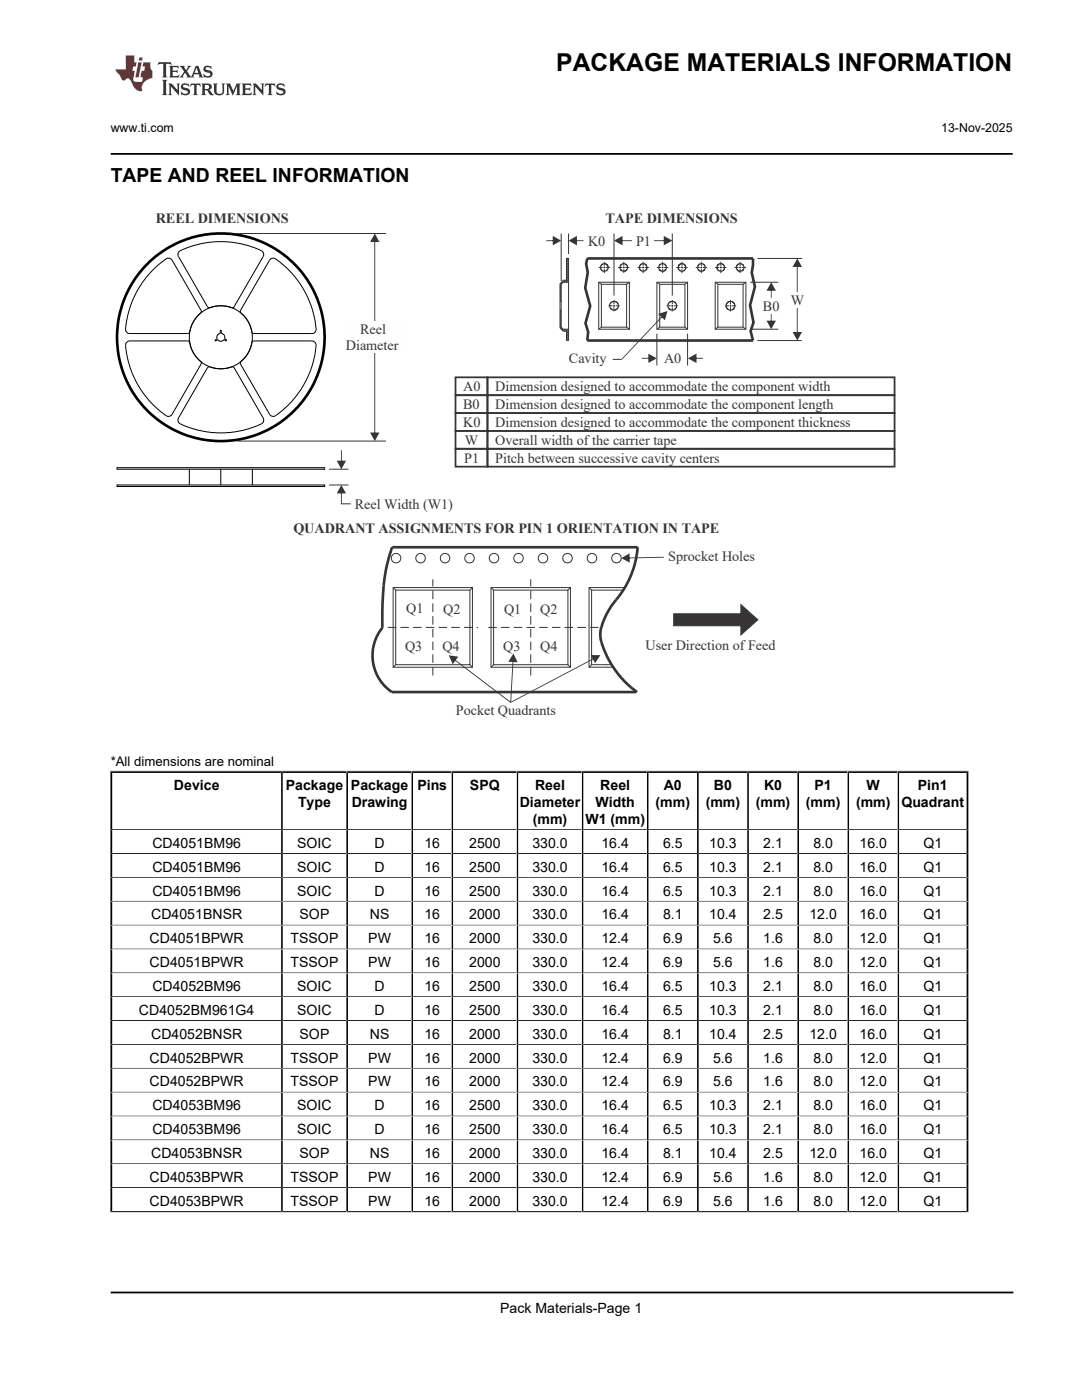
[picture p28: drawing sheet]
<svg xmlns="http://www.w3.org/2000/svg" width="216mm" height="279mm" viewBox="0 0 216 279" stroke-linecap="round" stroke-linejoin="round" font-family="sans-serif">
<defs><g id="words">
<text font-size="4.9" x="111" y="14.2">PACKAGE MATERIALS INFORMATION</text>
<text font-size="3.9" x="22.1" y="36.3">TAPE AND REEL INFORMATION</text>
<g font-size="2.8" fill="#373435">
<text x="31.1" y="44.6">REEL DIMENSIONS</text>
<text x="120.8" y="44.6">TAPE DIMENSIONS</text>
<text x="117.3" y="49">K0</text>
<text x="126.9" y="49">P1</text>
<text x="152.2" y="62">B0</text>
<text x="157.8" y="60.8">W</text>
<text x="69" y="69.9">Diameter</text>
<text x="71.9" y="66.7">Reel</text>
<text x="113.5" y="72.5">Cavity</text>
<text x="132.5" y="72.5">A0</text>
<text x="92.4" y="78.1">A0</text>
<text x="92.4" y="81.7">B0</text>
<text x="98.8" y="81.7">Dimension designed to accommodate the component length</text>
<text x="98.8" y="78.1">Dimension designed to accommodate the component width</text>
<text x="92.4" y="85.2">K0</text>
<text x="92.7" y="88.8">W</text>
<text x="98.8" y="85.2">Dimension designed to accommodate the component thickness</text>
<text x="98.8" y="88.7">Overall width of the carrier tape</text>
<text x="92.6" y="92.4">P1</text>
<text x="98.8" y="92.4">Pitch between successive cavity centers</text>
<text x="70.8" y="101.5">Reel Width (W1)</text>
<text x="58.5" y="106.3">QUADRANT ASSIGNMENTS FOR PIN 1 ORIENTATION IN TAPE</text>
<text x="133.3" y="112">Sprocket Holes</text>
<text x="81" y="122.4">Q1</text>
<text x="88.5" y="122.4">Q2</text>
<text x="100.6" y="122.4">Q1</text>
<text x="107.8" y="122.4">Q2</text>
<text x="80.8" y="129.9">Q3</text>
<text x="88.3" y="129.9">Q4</text>
<text x="100.4" y="129.9">Q3</text>
<text x="107.8" y="129.9">Q4</text>
<text x="128.8" y="129.7">User Direction of Feed</text>
<text x="91" y="142.7">Pocket Quadrants</text>
</g>
<g font-size="2.8">
<text x="34.7" y="157.7">Device</text>
<text x="57" y="157.7">Package</text>
<text x="59.5" y="161.1">Type</text>
<text x="70" y="157.7">Package</text>
<text x="70.2" y="161.1">Drawing</text>
<text x="83.3" y="157.7">Pins</text>
<text x="93.8" y="157.7">SPQ</text>
<text x="103.7" y="161.1">Diameter</text>
<text x="106.8" y="157.7">Reel</text>
<text x="118.8" y="161.1">Width</text>
<text x="119.8" y="157.7">Reel</text>
<text x="130.8" y="161.1">(mm)</text>
<text x="132.5" y="157.7">A0</text>
<text x="140.8" y="161.1">(mm)</text>
<text x="142.5" y="157.7">B0</text>
<text x="150.8" y="161.1">(mm)</text>
<text x="152.5" y="157.7">K0</text>
<text x="160.8" y="161.1">(mm)</text>
<text x="162.5" y="157.7">P1</text>
<text x="170.8" y="161.1">(mm)</text>
<text x="172.9" y="157.7">W</text>
<text x="179.9" y="161.1">Quadrant</text>
<text x="183.2" y="157.7">Pin1</text>
<text x="106.3" y="164.5">(mm)</text>
<text x="116.8" y="164.5">W1 (mm)</text>
<text x="30.4" y="169.2">CD4051BM96</text>
<text x="30.4" y="174">CD4051BM96</text>
<text x="59.3" y="169.2">SOIC</text>
<text x="59.3" y="174">SOIC</text>
<text x="74.7" y="169.2">D</text>
<text x="74.7" y="174">D</text>
<text x="84.7" y="169.2">16</text>
<text x="84.7" y="174">16</text>
<text x="93.6" y="169.2">2500</text>
<text x="93.6" y="174">2500</text>
<text x="106.2" y="169.2">330.0</text>
<text x="106.2" y="174">330.0</text>
<text x="120" y="169.2">16.4</text>
<text x="120" y="174">16.4</text>
<text x="132.3" y="169.2">6.5</text>
<text x="132.3" y="174">6.5</text>
<text x="141.5" y="169.2">10.3</text>
<text x="141.5" y="174">10.3</text>
<text x="152.3" y="169.2">2.1</text>
<text x="152.3" y="174">2.1</text>
<text x="162.3" y="169.2">8.0</text>
<text x="162.3" y="174">8.0</text>
<text x="171.5" y="169.2">16.0</text>
<text x="171.5" y="174">16.0</text>
<text x="184.3" y="169.2">Q1</text>
<text x="184.3" y="174">Q1</text>
<text x="30.4" y="178.7">CD4051BM96</text>
<text x="59.3" y="178.7">SOIC</text>
<text x="74.7" y="178.7">D</text>
<text x="84.7" y="178.7">16</text>
<text x="93.6" y="178.7">2500</text>
<text x="106.2" y="178.7">330.0</text>
<text x="120" y="178.7">16.4</text>
<text x="132.3" y="178.7">6.5</text>
<text x="141.5" y="178.7">10.3</text>
<text x="152.3" y="178.7">2.1</text>
<text x="162.3" y="178.7">8.0</text>
<text x="171.5" y="178.7">16.0</text>
<text x="184.3" y="178.7">Q1</text>
<text x="30.2" y="183.5">CD4051BNSR</text>
<text x="59.8" y="183.5">SOP</text>
<text x="73.8" y="183.5">NS</text>
<text x="84.7" y="183.5">16</text>
<text x="93.6" y="183.5">2000</text>
<text x="106.2" y="183.5">330.0</text>
<text x="120" y="183.5">16.4</text>
<text x="132.3" y="183.5">8.1</text>
<text x="141.5" y="183.5">10.4</text>
<text x="152.3" y="183.5">2.5</text>
<text x="161.5" y="183.5">12.0</text>
<text x="171.5" y="183.5">16.0</text>
<text x="184.3" y="183.5">Q1</text>
<text x="29.9" y="188.2">CD4051BPWR</text>
<text x="58" y="188.2">TSSOP</text>
<text x="73.5" y="188.2">PW</text>
<text x="84.7" y="188.2">16</text>
<text x="93.6" y="188.2">2000</text>
<text x="106.2" y="188.2">330.0</text>
<text x="120" y="188.2">12.4</text>
<text x="132.3" y="188.2">6.9</text>
<text x="142.3" y="188.2">5.6</text>
<text x="152.3" y="188.2">1.6</text>
<text x="162.3" y="188.2">8.0</text>
<text x="171.5" y="188.2">12.0</text>
<text x="184.3" y="188.2">Q1</text>
<text x="29.9" y="193">CD4051BPWR</text>
<text x="30.4" y="197.8">CD4052BM96</text>
<text x="58" y="193">TSSOP</text>
<text x="59.3" y="197.8">SOIC</text>
<text x="73.5" y="193">PW</text>
<text x="74.7" y="197.8">D</text>
<text x="84.7" y="193">16</text>
<text x="84.7" y="197.8">16</text>
<text x="93.6" y="193">2000</text>
<text x="93.6" y="197.8">2500</text>
<text x="106.2" y="193">330.0</text>
<text x="106.2" y="197.8">330.0</text>
<text x="120" y="193">12.4</text>
<text x="120" y="197.8">16.4</text>
<text x="132.3" y="193">6.9</text>
<text x="132.3" y="197.8">6.5</text>
<text x="141.5" y="197.8">10.3</text>
<text x="142.3" y="193">5.6</text>
<text x="152.3" y="193">1.6</text>
<text x="152.3" y="197.8">2.1</text>
<text x="162.3" y="193">8.0</text>
<text x="162.3" y="197.8">8.0</text>
<text x="171.5" y="193">12.0</text>
<text x="171.5" y="197.8">16.0</text>
<text x="184.3" y="193">Q1</text>
<text x="184.3" y="197.8">Q1</text>
<text x="27.7" y="202.5">CD4052BM961G4</text>
<text x="59.3" y="202.5">SOIC</text>
<text x="74.7" y="202.5">D</text>
<text x="84.7" y="202.5">16</text>
<text x="93.6" y="202.5">2500</text>
<text x="106.2" y="202.5">330.0</text>
<text x="120" y="202.5">16.4</text>
<text x="132.3" y="202.5">6.5</text>
<text x="141.5" y="202.5">10.3</text>
<text x="152.3" y="202.5">2.1</text>
<text x="162.3" y="202.5">8.0</text>
<text x="171.5" y="202.5">16.0</text>
<text x="184.3" y="202.5">Q1</text>
<text x="30.2" y="207.3">CD4052BNSR</text>
<text x="59.8" y="207.3">SOP</text>
<text x="73.8" y="207.3">NS</text>
<text x="84.7" y="207.3">16</text>
<text x="93.6" y="207.3">2000</text>
<text x="106.2" y="207.3">330.0</text>
<text x="120" y="207.3">16.4</text>
<text x="132.3" y="207.3">8.1</text>
<text x="141.5" y="207.3">10.4</text>
<text x="152.3" y="207.3">2.5</text>
<text x="161.5" y="207.3">12.0</text>
<text x="171.5" y="207.3">16.0</text>
<text x="184.3" y="207.3">Q1</text>
<text x="29.9" y="212.1">CD4052BPWR</text>
<text x="58" y="212.1">TSSOP</text>
<text x="73.5" y="212.1">PW</text>
<text x="84.7" y="212.1">16</text>
<text x="93.6" y="212.1">2000</text>
<text x="106.2" y="212.1">330.0</text>
<text x="120" y="212.1">12.4</text>
<text x="132.3" y="212.1">6.9</text>
<text x="142.3" y="212.1">5.6</text>
<text x="152.3" y="212.1">1.6</text>
<text x="162.3" y="212.1">8.0</text>
<text x="171.5" y="212.1">12.0</text>
<text x="184.3" y="212.1">Q1</text>
<text x="29.9" y="216.8">CD4052BPWR</text>
<text x="30.4" y="221.6">CD4053BM96</text>
<text x="58" y="216.8">TSSOP</text>
<text x="59.3" y="221.6">SOIC</text>
<text x="73.5" y="216.8">PW</text>
<text x="74.7" y="221.6">D</text>
<text x="84.7" y="216.8">16</text>
<text x="84.7" y="221.6">16</text>
<text x="93.6" y="216.8">2000</text>
<text x="93.6" y="221.6">2500</text>
<text x="106.2" y="216.8">330.0</text>
<text x="106.2" y="221.6">330.0</text>
<text x="120" y="216.8">12.4</text>
<text x="120" y="221.6">16.4</text>
<text x="132.3" y="216.8">6.9</text>
<text x="132.3" y="221.6">6.5</text>
<text x="141.5" y="221.6">10.3</text>
<text x="142.3" y="216.8">5.6</text>
<text x="152.3" y="216.8">1.6</text>
<text x="152.3" y="221.6">2.1</text>
<text x="162.3" y="216.8">8.0</text>
<text x="162.3" y="221.6">8.0</text>
<text x="171.5" y="216.8">12.0</text>
<text x="171.5" y="221.6">16.0</text>
<text x="184.3" y="216.8">Q1</text>
<text x="184.3" y="221.6">Q1</text>
<text x="30.4" y="226.3">CD4053BM96</text>
<text x="59.3" y="226.3">SOIC</text>
<text x="74.7" y="226.3">D</text>
<text x="84.7" y="226.3">16</text>
<text x="93.6" y="226.3">2500</text>
<text x="106.2" y="226.3">330.0</text>
<text x="120" y="226.3">16.4</text>
<text x="132.3" y="226.3">6.5</text>
<text x="141.5" y="226.3">10.3</text>
<text x="152.3" y="226.3">2.1</text>
<text x="162.3" y="226.3">8.0</text>
<text x="171.5" y="226.3">16.0</text>
<text x="184.3" y="226.3">Q1</text>
<text x="30.2" y="231.1">CD4053BNSR</text>
<text x="59.8" y="231.1">SOP</text>
<text x="73.8" y="231.1">NS</text>
<text x="84.7" y="231.1">16</text>
<text x="93.6" y="231.1">2000</text>
<text x="106.2" y="231.1">330.0</text>
<text x="120" y="231.1">16.4</text>
<text x="132.3" y="231.1">8.1</text>
<text x="141.5" y="231.1">10.4</text>
<text x="152.3" y="231.1">2.5</text>
<text x="161.5" y="231.1">12.0</text>
<text x="171.5" y="231.1">16.0</text>
<text x="184.3" y="231.1">Q1</text>
<text x="29.9" y="235.9">CD4053BPWR</text>
<text x="58" y="235.9">TSSOP</text>
<text x="73.5" y="235.9">PW</text>
<text x="84.7" y="235.9">16</text>
<text x="93.6" y="235.9">2000</text>
<text x="106.2" y="235.9">330.0</text>
<text x="120" y="235.9">12.4</text>
<text x="132.3" y="235.9">6.9</text>
<text x="142.3" y="235.9">5.6</text>
<text x="152.3" y="235.9">1.6</text>
<text x="162.3" y="235.9">8.0</text>
<text x="171.5" y="235.9">12.0</text>
<text x="184.3" y="235.9">Q1</text>
<text x="29.9" y="240.6">CD4053BPWR</text>
<text x="58" y="240.6">TSSOP</text>
<text x="73.5" y="240.6">PW</text>
<text x="84.7" y="240.6">16</text>
<text x="93.6" y="240.6">2000</text>
<text x="106.2" y="240.6">330.0</text>
<text x="120" y="240.6">12.4</text>
<text x="132.3" y="240.6">6.9</text>
<text x="142.3" y="240.6">5.6</text>
<text x="152.3" y="240.6">1.6</text>
<text x="162.3" y="240.6">8.0</text>
<text x="171.5" y="240.6">12.0</text>
<text x="184.3" y="240.6">Q1</text>
<text x="99.8" y="262">Pack Materials-Page 1</text>
</g>
<text font-size="2.6" x="22.1" y="152.9">*All dimensions are nominal</text>
<g font-size="2.5">
<text x="22.1" y="26.4">www.ti.com</text>
<text x="187.8" y="26.4">13-Nov-2025</text>
</g>
</g></defs>
<path d="M31.6 12.4l-.1 .6 .6-.3 .4 .1 .1 .1v2.2l-.2 .4h1l-.3-.4v-2.2l.1-.1 .5-.1 .5 .3-.1-.6zM33.7 13.1l.3 .4v1.6l-.3 .4h1.9l.2-.6a1.14 1.14 0 0 1-1.3 .3v-.8h.7l.2 .2v-.7l-.2 .2h-.7v-.5l.1-.2a.99 .99 0 0 1 1.1 .3l-.1-.6zM35.8 13.1l.9 1.2-.9 1.2h.9l-.2-.3 .4-.7 .5 .8-.2 .2h1.6l-.2-.3 .1-.4h1l.1 .4-.2 .3h1l-.3-.4-.7-2h-.5l-1 2.2-.8-1.1 .9-1.1h-.8l.1 .2-.4 .7-.4-.7 .2-.2zM39.2 13.5l.4 1h-.8zM40.8 13.3a.66 .66 0 0 0-.2 .7 .66 .66 0 0 0 .6 .4l.6 .2 .1 .4a.97 .97 0 0 1-1.3-.3l.1 .8 .1-.1a1.15 1.15 0 0 0 1.6-.6 1.16 1.16 0 0 0-1.3-.9v-.4a1.1 1.1 0 0 1 1.2 .2l-.2-.6-.2 .1-.5-.1zM32.3 15.9l.3 .4v2.3l-.3 .4h1.1l-.3-.4v-2.3l.3-.4zM33.6 16.7l.2 .4v1.5l-.2 .4h.7l-.2-.4v-1.3l1.6 1.7v-1.9l.2-.4h-.7l.2 .2v1.1l-1.1-1.3zM36.3 16.8a.66 .66 0 0 0-.2 .7 .66 .66 0 0 0 .6 .5l.6 .1 .1 .5a.97 .97 0 0 1-1.3-.4l.1 .8 .1-.1a1.16 1.16 0 0 0 1.6-.6 1.16 1.16 0 0 0-1.3-.9v-.3a1.09 1.09 0 0 1 1.2 .2l-.2-.6-.2 .1-.5-.2zM38.1 16.7l-.1 .6a.63 .63 0 0 1 .7-.3v1.6l-.2 .4h1l-.3-.4 .1-1.6a.66 .66 0 0 1 .7 .3l-.1-.6zM40.1 16.7l.3 .4v1.5l-.3 .4h1l-.2-.2v-.8l.4 .1 .2 .1a.78 .78 0 0 0 1.2 .7l-1-1a.62 .62 0 0 0 .6-.5 .62 .62 0 0 0-.6-.7zM40.9 17h.1a.47 .47 0 0 1 .6 0 .47 .47 0 0 1 .1 .6l-.2 .1-.6 .1zM42.5 16.7l.2 .2a2.3 2.3 0 0 0 .3 2 1.03 1.03 0 0 0 1.7-.7v-1.3l.2-.2h-.7l.2 .4v1.1a.6 .6 0 0 1-.6 .5 .6 .6 0 0 1-.6-.5v-1.3l.2-.2zM45.1 16.7l.2 .4v1.5l-.2 .4h.7l-.2-.4v-1.4l.8 1.8 .9-1.8v1.4l-.2 .4h.9l-.2-.4v-1.5l.2-.4h-.8l-.6 1.5-.7-1.5zM48.2 16.7l.2 .4v1.5l-.2 .4h1.9l.2-.6a1.14 1.14 0 0 1-1.3 .3l-.1-.8h.6l.4 .2v-.7l-.2 .2h-.8v-.5l.2-.1a1.02 1.02 0 0 1 1.1 .2l-.2-.5zM50.4 16.7l.2 .4v1.5l-.2 .4h.8l-.3-.4v-1.3l1.7 1.7v-1.9l.2-.4h-.8l.2 .2v1.1l-1.1-1.3zM53 16.7l-.1 .6a.63 .63 0 0 1 .7-.3v1.6l-.2 .4h1l-.3-.4 .1-1.6a.66 .66 0 0 1 .7 .3l-.1-.6zM55.4 16.8a.66 .66 0 0 0-.2 .7 .66 .66 0 0 0 .6 .5l.6 .1 .1 .5a1.14 1.14 0 0 1-1.4-.3l.2 .7 .1-.1a.93 .93 0 0 0 1.1 .1 .93 .93 0 0 0 .4-1l-.3-.3-.9-.3-.1-.3a1.14 1.14 0 0 1 1.2 .2l-.1-.6-.2 .1-.5-.2z" fill-rule="evenodd" fill="#373435"/>
<path d="M25.1 11v2.8h-2.1l.1 .4 .9 1a.93 .93 0 0 0 .9 .8 .6 .6 0 0 1 .6-.3 .6 .6 0 0 1 .5 .3l.4 .8a1.58 1.58 0 0 0 2 1.3 1.62 1.62 0 0 1 1.1-2.2l.9-.3v-1.5a1.56 1.56 0 0 1-.4-1.7h-1.4l-.2 .9h.5l-.2 .8h-.5l-.2 1.1v.2l.5 .1-.2 .8h-.6a.74 .74 0 0 1-1.1-.6l.3-1.6h-.5l.2-.8h.5l.2-.9h-.5v-1.4zM27.6 12.4l-.6 3.1h.7l.6-3.1zM27.8 11.4l-.1 .7h.6l.2-.7z" fill-rule="evenodd" fill="#ed3237"/>
<path d="M22.1 30.7h180" fill="none" stroke="#000" stroke-width=".35"/>
<path d="M90.9 75.3h6.4v3.6h-6.4zM90.9 78.9h6.4v3.5h-6.4zM90.9 82.4h6.4v3.6h-6.4z" fill="none" stroke="#373435" stroke-width=".35"/>
<path d="M73.8 86.3h1.9l-.9 1.7zM74.7 48.2h.2v38.3h-.2zM74.8 46.6l.9 1.7h-1.9z" fill="#373435"/>
<circle cx="44.1" cy="67.3" r="20.7" fill="none" stroke="#000" stroke-width=".53"/>
<g fill="none" stroke="#000" stroke-width=".2">
<path d="M30.9 53.5l2.4-1.9h.6l.5 .3 5.7 10.1v.4l-1.3 1.4a5.4 5.4 0 0 0-.9 2.4l-.3 .4h-11.7a.89 .89 0 0 1-.8-.8 18.5 18.5 0 0 1 1.2-5.5l.9-2 1.1-1.8 1.1-1.4zM35.8 50.1l.2-.1a19.5 19.5 0 0 1 7.4-1.8l1.6 .1a16.2 16.2 0 0 1 7.4 2l.2 .4-.1 .5-5.8 10.1-.4 .1-1.9-.4-1.9 .2a.78 .78 0 0 1-1.1 .1l-5.8-10.1a.84 .84 0 0 1 .2-1.1zM53.9 51.8l.3-.2 .5-.1 .7 .5a18.6 18.6 0 0 1 7.6 14l-.2 .4-.4 .2h-11.8l-.3-.3-.7-1.9-.8-1.3-.8-.7-.1-.3zM25.3 68.3l.5-.3 11.7 .1a.77 .77 0 0 1 .5 .9l.6 1.5 1.5 1.7 .1 .4-5.9 10.1-.6 .4-.6-.2-1.6-1.3-1.5-1.4a18.1 18.1 0 0 1-4.9-11.7zM41.4 73.4l.5-.2 1 .3 1.4 .1 2-.4 .4 .1 5.8 10.1 .1 .6-.3 .5-1.9 .8-2.3 .6a19.1 19.1 0 0 1-12.1-1.3l-.1-.1a.88 .88 0 0 1-.3-1.1zM44 66.1l.1-.1 .1 .5 .5 .3 .2 .5-.1 .3 .4 .3-.1 .1-.4-.2-.4 .3-.6-.1-.3-.2-.5 .2 .4-.4v-.4l.1-.4 .6-.3zM50.3 68.2l.3-.2h11.6a.87 .87 0 0 1 .9 1l-.2 1.3a18.7 18.7 0 0 1-8.3 12.8l-.5-.1-.3-.2-5.8-10.2a.74 .74 0 0 1 .6-.9l1.1-1.6zM23.4 96.8h41.4v.3h-41.4zM23.4 93.3h41.4v.3h-41.4zM37.8 93.6v3.2M44.1 93.6v3.2M50.4 93.6v3.2"/>
<circle cx="44.1" cy="67.3" r="6.3"/>
</g>
<path d="M47.1 46.6h29.9M47.4 88h29.6M65.7 93.6h3.8M65.7 96.8h3.8" fill="none" stroke="#373435" stroke-width=".2"/>
<path d="M68.1 96.8l.9 1.7h-1.8zM68 98.3h.2v2.3h-.2z" fill="#373435"/>
<path d="M68.1 100.6h1.8" fill="none" stroke="#373435" stroke-width=".2"/>
<path d="M97.3 78.9h81.2v3.5h-81.2zM97.3 75.3h81.2v3.6h-81.2zM90.9 86h6.4v3.6h-6.4zM90.9 89.6h6.4v3.5h-6.4zM97.3 82.4h81.2v3.6h-81.2zM97.3 86h81.2v3.6h-81.2zM97.3 89.6h81.2v3.5h-81.2z" fill="none" stroke="#373435" stroke-width=".35"/>
<g fill="#373435">
<path d="M153.9 56.3l.9 1.7h-1.9zM153.8 57.9h.2v6.3h-.2zM152.9 64h1.9l-.9 1.7z"/>
<path d="M159.1 51.6l.9 1.7h-1.8zM159 53.1h.2v13.3h-.2zM158.2 66.3h1.8l-.9 1.7z"/>
<path d="M122.5 48l1.7-.9v1.9zM124.1 47.9h8.5v.2h-8.5zM132.4 47.1l1.8 .9-1.8 1z"/>
</g>
<path d="M117.2 51.6h33.1v1.3l-.3 1.5 .6 2.8-.9 3.7 .7 3.5-.6 1.7 .5 1.9h-33.1l.2-1.8-.6-1.7 1-3.4-1-3.7 .5-3.1-.3-1.7z" fill="none" stroke="#373435" stroke-width=".53"/>
<g fill="none" stroke="#373435" stroke-width=".2">
<path d="M112 46.6v9.5M112 56.9l-.3 .3M112 57.3l-.3 .2M112 57.6l-.3 .2M112 57.9l-.3 .2M112 58.2l-.3 .3M112 58.5l-.3 .3M112 58.8l-.3 .3M112 59.1l-.3 .3M112 59.5l-.3 .2M112 59.8l-.3 .2M112.7 55.9l-1 1"/>
<path d="M113 55.9l-.4 .4M113 51.6h.4v16.4h-.4v-1.9h-.6l-.7-.7v-8.8l.7-.7h.6zM113.3 51.6l-.3 .2M113.4 56.3h-1l-.4 .4v8.6l.4 .4h1M113.4 54.9l-.4 .4M113.4 46.6v4.1M113.4 51.7l-.4 .4M113.4 52l-.4 .4M113.4 52.3l-.4 .4M113.4 52.6l-.4 .5M113.4 53l-.4 .4M113.4 53.3l-.4 .4"/>
<path d="M113.4 53.6l-.4 .4M113.4 53.9l-.4 .4M113.4 54.2l-.4 .4M113.4 54.6l-.4 .3M113.4 55.2l-.4 .4M113.4 55.5l-.4 .4M113.4 55.8l-.5 .5M113.4 56.1l-.2 .2M119.5 56.3h6.1v9.4h-6.1zM119.5 53.4h.8M119.5 56.3l.5 .4M120 56.7h5v8.6h-5z"/>
<path d="M120.4 53.4h.4M120.6 52.2v.9M120.6 53.2v.4M120.6 53.7v.8M120.9 53.4h.8M122.5 46.6v12.4M122.5 59.9v.8M123.3 53.4h.8M124.3 53.4h.3M124.5 52.2v.9M124.5 53.2v.4M124.5 53.7v.8"/>
<path d="M124.8 53.4h.8M125.6 56.3l-.6 .4M127.2 53.4h.8M128.1 53.4h.4M128.3 52.2v.9M128.3 53.2v.4M128.3 53.7v.8M128.7 53.4h.8M131.1 56.3h6.1v9.4h-6.1zM131.1 53.4h.8M131.1 56.3l.5 .4M131.6 56.7h5.1v8.6h-5.1z"/>
<path d="M132 53.4h.4M132.2 52.2v.9M132.2 53.2v.4M132.2 53.7v.8M132.5 53.4h.8M134.2 46.6v12.4M134.2 59.9v.8M135 53.4h.8M135.9 53.4h.4M136.1 52.2v.9M136.1 53.2v.4M136.1 53.7v.8"/>
<path d="M136.4 53.4h.8M137.2 56.3l-.5 .4M138.8 53.4h.8M139.8 53.4h.3M139.9 52.2v.9M139.9 53.2v.4M139.9 53.7v.8M140.3 53.4h.8M142.7 53.4h.8M142.7 56.3h6.1v9.4h-6.1zM142.7 56.3l.5 .4M143.2 56.7h5.1v8.6h-5.1z"/>
<path d="M143.6 53.4h.4M143.8 52.2v.9M143.8 53.2v.4M143.8 53.7v.8M144.2 53.4h.7M145.8 59.9v.8M146.6 53.4h.8M147.5 53.4h.4M147.7 52.2v.9M147.7 53.2v.4M147.7 53.7v.8M148 53.4h.8"/>
<path d="M148.8 56.3l-.5 .4M149.7 56.3h5.6M151.1 51.6h9M111.7 60.1h.3M111.7 61.9h.3M112 60.1h-.1M112 62l-.3 .2M112 62.3l-.3 .2M112 62.6l-.3 .3M112 62.9l-.3 .3M112 63.2l-.3 .3M112 63.5l-.3 .3"/>
<path d="M112 63.8l-.3 .3M112 64.2l-.3 .2M112 64.5l-.3 .2M112 64.8l-.3 .2M112 65.1l-.3 .3M112.1 65.4l-.3 .1M112.2 65.5l-.2 .2M112.4 65.7l-.2 .2M112.7 65.7l-.4 .3M113 65.7l-.4 .4M113.3 65.7l-.4 .4M113.4 65.9l-.4 .4"/>
<path d="M113.4 66.2l-.4 .4M113.4 66.5l-.4 .4M113.4 66.8l-.4 .4M113.4 67.1l-.4 .4M113.4 67.4l-.4 .4M113.4 67.7l-.2 .3M120 65.3l-.5 .4M121.4 61h.8M122.3 61h.4M122.5 60.8v.4M122.5 61.3v.8M122.8 61h.9"/>
<path d="M125 65.3l.6 .4M131.1 66.6v6.3M131.6 65.3l-.5 .4M133 61h.8M133.9 61h.4M134.2 60.8v.4M134.2 61.3v.8M134.5 61h.8M136.7 65.3l.5 .4M137.2 66.6v6.3M143.2 65.3l-.5 .4M144.6 61h.8"/>
<path d="M145.6 61h.4M145.8 60.8v.4M145.8 61.3v.8M146.1 61h.8M148.3 65.3l.5 .4M149.7 65.7h5.6M151.1 68h8.9"/>
<circle cx="120.6" cy="53.4" r=".75"/>
<circle cx="124.5" cy="53.4" r=".77"/>
<circle cx="128.3" cy="53.4" r=".75"/>
<circle cx="132.2" cy="53.4" r=".76"/>
<circle cx="136.1" cy="53.4" r=".76"/>
<circle cx="139.9" cy="53.4" r=".75"/>
<circle cx="143.8" cy="53.4" r=".76"/>
<circle cx="147.7" cy="53.4" r=".76"/>
<circle cx="122.5" cy="61" r=".87"/>
<circle cx="134.1" cy="61" r=".87"/>
<circle cx="145.8" cy="61" r=".87"/>
</g>
<path d="M131.3 62.7l1.9-.6-.5 1.8zM132 63.1l.2 .1-8.1 8.6-.1-.1z" fill="#373435"/>
<path d="M122.3 71.7h1.7" fill="none" stroke="#373435" stroke-width=".2"/>
<g fill="#373435">
<path d="M113.4 48l1.7-.9v1.9zM115 47.9h1.4v.2h-1.4z"/>
<path d="M109 47.9h1.5v.2h-1.5zM110.3 47.1l1.7 .9-1.7 1z"/>
</g>
<path d="M126.9 138.1h-48.7l-1.5-1.2-1.1-1.5-.7-1.4-.5-2.2v-2l.3-1.5 .6-1.5 1-1.5 .1-6.5a30.8 30.8 0 0 1 1.9-9.6h48.9l-.6 3.7-1.2 3-1.2 2.2-2.3 3-1.4 2.8a6.6 6.6 0 0 0 .3 6.3l1.1 2.3 1.6 2.2 1.5 1.7 2.1 1.7" fill="none" stroke="#373435" stroke-width=".53"/>
<g fill="none" stroke="#373435" stroke-width=".2">
<path d="M78.4 117.3h15.9v15.9h-15.9zM79 117.8h14.8v14.9h-14.8zM98 117.3h15.8v15.9h-15.8zM98.5 117.8h14.8v14.9h-14.8zM123.1 117.8h-5.1v14.9h2.8M123.4 117.3h-5.9v15.9h3.6"/>
<circle cx="79" cy="111.4" r=".94"/>
<circle cx="83.9" cy="111.4" r=".95"/>
<circle cx="88.8" cy="111.4" r=".94"/>
<circle cx="93.7" cy="111.4" r=".94"/>
<circle cx="98.6" cy="111.4" r=".95"/>
<circle cx="103.5" cy="111.4" r=".95"/>
<circle cx="108.3" cy="111.4" r=".94"/>
<circle cx="113.2" cy="111.4" r=".94"/>
<circle cx="118.1" cy="111.4" r=".94"/>
<circle cx="123" cy="111.4" r=".94"/>
</g>
<path d="M77.4 125.2h18M86.4 134.8v-19.2M105.9 134.8v-19.2M119.4 125.2h-22.5" fill="none" stroke="#373435" stroke-width=".2" stroke-dasharray="1.7 .8" stroke-linecap="butt"/>
<path d="M124 111.4l1.6-1 .1 1.9zM125.5 111.3l6.9-.2v.2l-6.9 .1z" fill="#373435"/>
<path d="M78.4 117.3l.6 .5M94.3 117.3l-.5 .5M98 117.3l.5 .5M113.8 117.3l-.5 .5M117.5 117.3l.5 .5M79 132.7l-.6 .5M93.8 132.7l.5 .5M98.5 132.7l-.5 .5M113.3 132.7l.5 .5M118 132.7l-.5 .5" fill="none" stroke="#373435" stroke-width=".2"/>
<g fill="#373435">
<path d="M89.5 130.8l2 .3-1.2 1.5zM90.8 131.6l11.1 8.5-.1 .2-11.1-8.5z"/>
<path d="M102.5 130.4l.8 1.8-1.9-.1zM102.3 132h.2l-.5 8.2h-.2z"/>
<path d="M117.9 130.7l1.9 .1-1.1 1.6zM101.9 140.1l16.5-8.7 .1 .1-16.6 8.8z"/>
<path d="M128.1 71.4h1.4v.2h-1.4zM129.4 70.6l1.7 .9-1.7 .9z"/>
<path d="M138.8 71.4h1.5v.2h-1.5zM137.3 71.5l1.7-.9v1.9z"/>
<path d="M68 89.9h.2v2.2h-.2zM67.2 91.9h1.8l-.9 1.7z"/>
</g>
<path d="M123.1 117.8h1.3M123.4 117.3h1.3M120.8 132.7h1.3M121.1 133.2h1.3" fill="none" stroke="#373435" stroke-width=".2"/>
<path d="M134.4 122.5h13.4v-1.8l3.4 3-3.4 3v-1.8h-13.4z" fill-rule="evenodd" fill="#373435" stroke="#373435" stroke-width=".2"/>
<g fill="#fefefe">
<path d="M126.2 46.4h4.2v3.2h-4.2z" fill-rule="evenodd"/>
<path d="M152.2 59.5h3.5v3.1h-3.5z" fill-rule="evenodd"/>
<path d="M157.8 58.2h2.6v3.2h-2.6z" fill-rule="evenodd"/>
<path d="M69 64.2h11.5v6.3h-11.5z" fill-rule="evenodd"/>
</g>
<g fill="none" stroke="#000" stroke-width=".2">
<path d="M22 153.9h171.3M22 153.8v88.1M193.2 153.8v88.1M22.1 165.6h171.1M22.1 170.3h171.1M22.1 175.1h171.1M22.1 179.9h171.1M22.1 184.6h171.1M22.1 189.4h171.1M22.1 194.1h171.1M22.1 198.9h171.1M22.1 203.7h171.1"/>
<path d="M22.1 208.4h171.1M22.1 213.2h171.1M22.1 218h171.1M22.1 222.7h171.1M22.1 227.5h171.1M22.1 232.2h171.1M22.1 237h171.1M22 241.9h171.3M22.1 241.8h171.1"/>
</g>
<g fill="none" stroke="#000" stroke-width=".35">
<path d="M22.1 154.1h171.1M22.3 153.9v88M56.3 153.9v88M69.3 153.9v88M82.3 153.9v88M90.3 153.9v88M103.3 153.9v88M116.3 153.9v88M129.3 153.9v88M139.3 153.9v88M149.3 153.9v88M159.3 153.9v88"/>
<path d="M169.3 153.9v88M179.3 153.9v88M193 153.9v88M22.1 257.9h180.1"/>
</g>
<use href="#words"/>
</svg>
